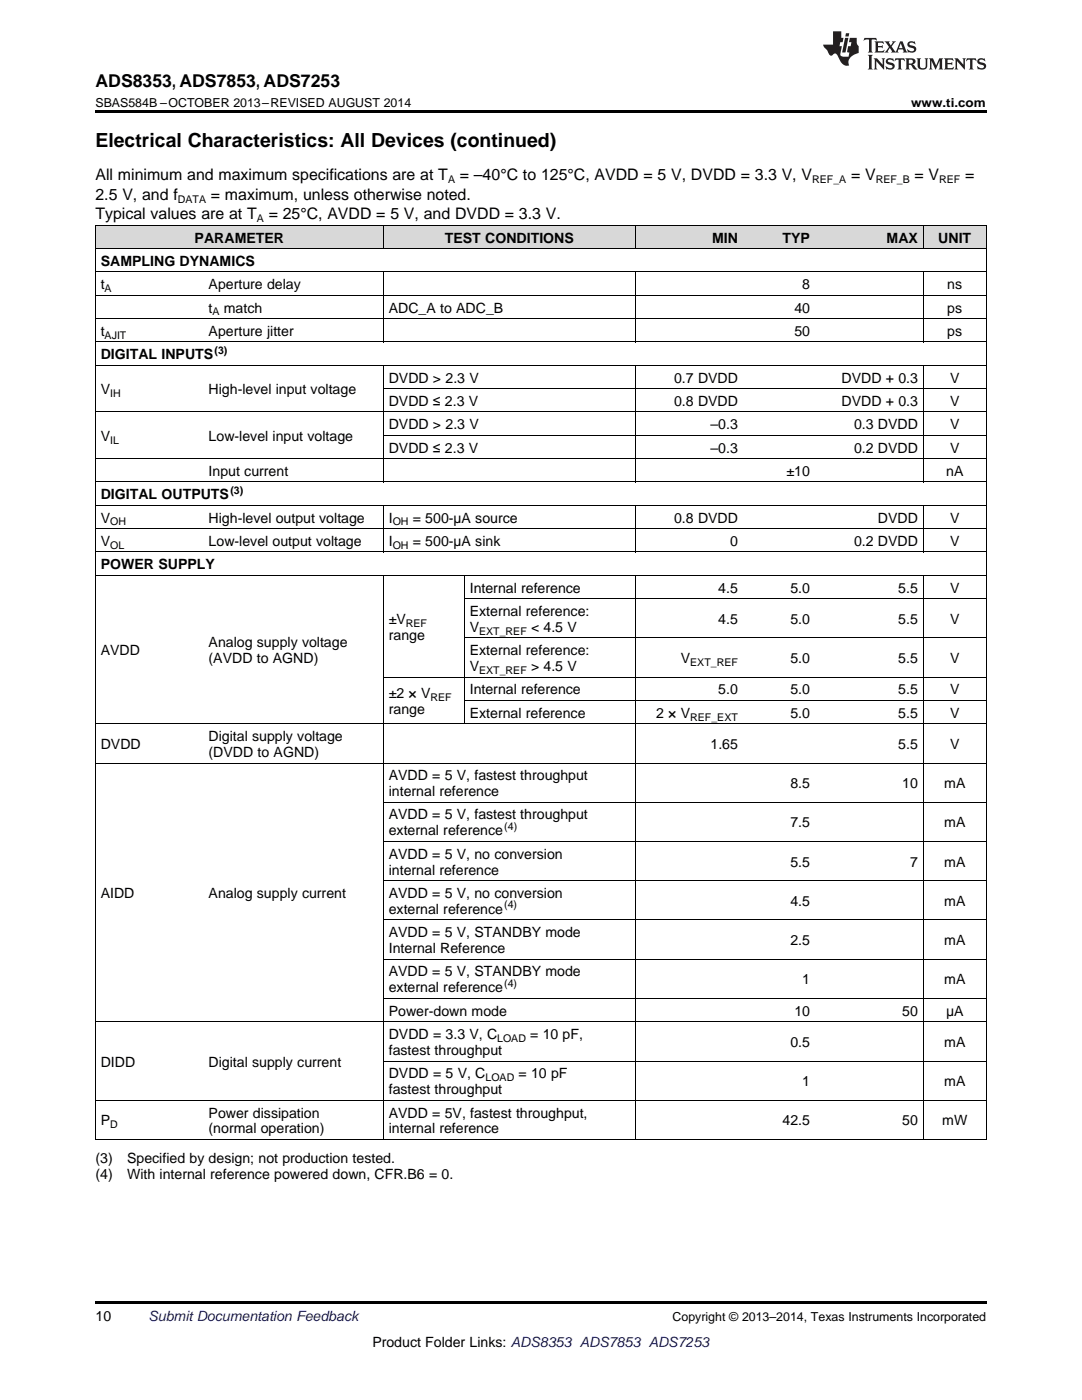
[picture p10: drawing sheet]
<svg xmlns="http://www.w3.org/2000/svg" width="216mm" height="279mm" viewBox="0 0 216 279" stroke-linecap="round" stroke-linejoin="round" font-family="sans-serif">
<defs><g id="words">
<text font-size="3.9" x="19" y="29.3">Electrical Characteristics: All Devices (continued)</text>
<text font-size="3.5" x="19" y="17.3">ADS8353, ADS7853, ADS7253</text>
<g font-size="3.2">
<text x="19" y="36">All minimum and maximum specifications are at T</text>
<text x="91.8" y="36">= –40°C to 125°C, AVDD = 5 V, DVDD = 3.3 V, V</text>
<text x="169.8" y="36">= V</text>
<text x="182.5" y="36">= V</text>
<text x="192.6" y="36">=</text>
<text x="19" y="39.9">2.5 V, and f</text>
<text x="42.1" y="39.9">= maximum, unless otherwise noted.</text>
<text x="19" y="43.7">Typical values are at T</text>
<text x="53.6" y="43.7">= 25°C, AVDD = 5 V, and DVDD = 3.3 V.</text>
</g>
<g font-size="2.8">
<text x="20.1" y="53.1">SAMPLING DYNAMICS</text>
<text x="38.8" y="48.4">PARAMETER</text>
<text x="88.8" y="48.4">TEST CONDITIONS</text>
<text x="142.1" y="48.4">MIN</text>
<text x="156.1" y="48.4">TYP</text>
<text x="176.9" y="48.4">MAX</text>
<text x="187.2" y="48.4">UNIT</text>
<text x="20.1" y="57.7">t</text>
<text x="41.6" y="57.7">Aperture delay</text>
<text x="160.1" y="57.7">8</text>
<text x="189" y="57.7">ns</text>
<text x="41.6" y="62.4">t</text>
<text x="44.7" y="62.4">match</text>
<text x="77.6" y="62.4">ADC_A to ADC_B</text>
<text x="158.5" y="62.4">40</text>
<text x="189" y="62.4">ps</text>
<text x="20.1" y="67">t</text>
<text x="20.1" y="71.7">DIGITAL INPUTS</text>
<text x="41.6" y="67">Aperture jitter</text>
<text x="158.5" y="67">50</text>
<text x="189" y="67">ps</text>
<text x="77.6" y="76.3">DVDD &gt; 2.3 V</text>
<text x="134.5" y="76.3">0.7 DVDD</text>
<text x="167.9" y="76.3">DVDD + 0.3</text>
<text x="189.6" y="76.3">V</text>
<text x="20.1" y="78.7">V</text>
<text x="41.6" y="78.7">High-level input voltage</text>
<text x="77.6" y="81">DVDD ≤ 2.3 V</text>
<text x="134.5" y="81">0.8 DVDD</text>
<text x="167.9" y="81">DVDD + 0.3</text>
<text x="189.6" y="81">V</text>
<text x="20.1" y="88">V</text>
<text x="41.6" y="88">Low-level input voltage</text>
<text x="77.6" y="85.7">DVDD &gt; 2.3 V</text>
<text x="141.8" y="85.7">–0.3</text>
<text x="170.4" y="85.7">0.3 DVDD</text>
<text x="189.6" y="85.7">V</text>
<text x="41.6" y="95">Input current</text>
<text x="77.6" y="90.3">DVDD ≤ 2.3 V</text>
<text x="141.8" y="90.3">–0.3</text>
<text x="157" y="95">±10</text>
<text x="170.4" y="90.3">0.2 DVDD</text>
<text x="188.8" y="95">nA</text>
<text x="189.6" y="90.3">V</text>
<text x="20.1" y="99.6">DIGITAL OUTPUTS</text>
<text x="20.1" y="104.3">V</text>
<text x="41.6" y="104.3">High-level output voltage</text>
<text x="77.6" y="104.3">I</text>
<text x="82.4" y="104.3">= 500-µA source</text>
<text x="134.5" y="104.3">0.8 DVDD</text>
<text x="175.2" y="104.3">DVDD</text>
<text x="189.6" y="104.3">V</text>
<text x="20.1" y="108.9">V</text>
<text x="20.1" y="113.6">POWER SUPPLY</text>
<text x="41.6" y="108.9">Low-level output voltage</text>
<text x="77.6" y="108.9">I</text>
<text x="82.4" y="108.9">= 500-µA sink</text>
<text x="145.7" y="108.9">0</text>
<text x="170.4" y="108.9">0.2 DVDD</text>
<text x="189.6" y="108.9">V</text>
<text x="93.7" y="118.3">Internal reference</text>
<text x="143.3" y="118.3">4.5</text>
<text x="157.7" y="118.3">5.0</text>
<text x="179.2" y="118.3">5.5</text>
<text x="189.6" y="118.3">V</text>
<text x="77.6" y="124.5">±V</text>
<text x="93.7" y="122.9">External reference:</text>
<text x="143.3" y="124.5">4.5</text>
<text x="157.7" y="124.5">5.0</text>
<text x="179.2" y="124.5">5.5</text>
<text x="189.6" y="124.5">V</text>
<text x="20.1" y="130.7">AVDD</text>
<text x="41.6" y="129.2">Analog supply voltage</text>
<text x="77.6" y="127.7">range</text>
<text x="93.7" y="126.1">V</text>
<text x="93.7" y="130.7">External reference:</text>
<text x="106" y="126.1">&lt; 4.5 V</text>
<text x="41.6" y="132.3">(AVDD to AGND)</text>
<text x="93.7" y="133.9">V</text>
<text x="106" y="133.9">&gt; 4.5 V</text>
<text x="135.9" y="132.3">V</text>
<text x="157.7" y="132.3">5.0</text>
<text x="179.2" y="132.3">5.5</text>
<text x="189.6" y="132.3">V</text>
<text x="77.6" y="139.3">±2 × V</text>
<text x="77.6" y="142.5">range</text>
<text x="93.7" y="138.6">Internal reference</text>
<text x="93.7" y="143.2">External reference</text>
<text x="131" y="143.2">2 × V</text>
<text x="143.3" y="138.6">5.0</text>
<text x="157.7" y="138.6">5.0</text>
<text x="157.7" y="143.2">5.0</text>
<text x="179.2" y="138.6">5.5</text>
<text x="179.2" y="143.2">5.5</text>
<text x="189.6" y="138.6">V</text>
<text x="189.6" y="143.2">V</text>
<text x="20.1" y="149.5">DVDD</text>
<text x="41.6" y="147.9">Digital supply voltage</text>
<text x="141.8" y="149.5">1.65</text>
<text x="179.2" y="149.5">5.5</text>
<text x="189.6" y="149.5">V</text>
<text x="41.6" y="151.1">(DVDD to AGND)</text>
<text x="77.6" y="155.7">AVDD = 5 V, fastest throughput</text>
<text x="77.6" y="158.9">internal reference</text>
<text x="157.7" y="157.3">8.5</text>
<text x="180" y="157.3">10</text>
<text x="188.4" y="157.3">mA</text>
<text x="77.6" y="163.5">AVDD = 5 V, fastest throughput</text>
<text x="77.6" y="166.7">external reference</text>
<text x="157.7" y="165.1">7.5</text>
<text x="188.4" y="165.1">mA</text>
<text x="77.6" y="171.4">AVDD = 5 V, no conversion</text>
<text x="157.7" y="173">5.5</text>
<text x="181.6" y="173">7</text>
<text x="188.4" y="173">mA</text>
<text x="20.1" y="179.2">AIDD</text>
<text x="41.6" y="179.2">Analog supply current</text>
<text x="77.6" y="174.6">internal reference</text>
<text x="77.6" y="179.2">AVDD = 5 V, no conversion</text>
<text x="77.6" y="182.4">external reference</text>
<text x="157.7" y="180.8">4.5</text>
<text x="188.4" y="180.8">mA</text>
<text x="77.6" y="187">AVDD = 5 V, STANDBY mode</text>
<text x="77.6" y="190.2">Internal Reference</text>
<text x="157.7" y="188.6">2.5</text>
<text x="188.4" y="188.6">mA</text>
<text x="77.6" y="194.9">AVDD = 5 V, STANDBY mode</text>
<text x="160.1" y="196.5">1</text>
<text x="188.4" y="196.5">mA</text>
<text x="77.6" y="198">external reference</text>
<text x="77.6" y="202.7">Power-down mode</text>
<text x="158.5" y="202.7">10</text>
<text x="180" y="202.7">50</text>
<text x="188.8" y="202.7">μA</text>
<text x="77.6" y="207.4">DVDD = 3.3 V, C</text>
<text x="105.8" y="207.4">= 10 pF,</text>
<text x="157.7" y="209">0.5</text>
<text x="188.4" y="209">mA</text>
<text x="20.1" y="212.9">DIDD</text>
<text x="41.6" y="212.9">Digital supply current</text>
<text x="77.6" y="210.5">fastest throughput</text>
<text x="77.6" y="215.2">DVDD = 5 V, C</text>
<text x="103.5" y="215.2">= 10 pF</text>
<text x="77.6" y="218.4">fastest throughput</text>
<text x="160.1" y="216.8">1</text>
<text x="188.4" y="216.8">mA</text>
<text x="20.1" y="224.6">P</text>
<text x="41.6" y="223">Power dissipation</text>
<text x="41.6" y="226.2">(normal operation)</text>
<text x="77.6" y="223">AVDD = 5V, fastest throughput,</text>
<text x="77.6" y="226.2">internal reference</text>
<text x="156.1" y="224.6">42.5</text>
<text x="180" y="224.6">50</text>
<text x="188" y="224.6">mW</text>
<text x="19" y="232.1">(3)</text>
<text x="25.4" y="232.1">Specified by design; not production tested.</text>
<text x="19" y="235.2">(4)</text>
<text x="25.4" y="235.2">With internal reference powered down, CFR.B6 = 0.</text>
<text x="19" y="263.6">10</text>
<text x="74.3" y="268.9">Product Folder Links: ADS8353 ADS7853 ADS7253</text>
</g>
<text font-size="2.8" fill="#0000c8" x="29.6" y="263.6">Submit Documentation Feedback</text>
<g font-size="2.5">
<text x="19" y="21.4">SBAS584B –OCTOBER 2013–REVISED AUGUST 2014</text>
<text x="181.8" y="21.4">www.ti.com</text>
<text x="134.2" y="263.6">Copyright © 2013–2014, Texas Instruments Incorporated</text>
</g>
<g font-size="2.1">
<text x="35.5" y="40.5">DATA</text>
<text x="89.4" y="36.6">A</text>
<text x="162.1" y="36.6">REF_A</text>
<text x="174.7" y="36.6">REF_B</text>
<text x="187.4" y="36.6">REF</text>
<text x="51.3" y="44.4">A</text>
<text x="20.9" y="58.3">A</text>
<text x="42.4" y="62.9">A</text>
<text x="20.9" y="67.6">AJIT</text>
<text x="42.8" y="70.6">(3)</text>
<text x="22" y="79.2">IH</text>
<text x="22" y="88.5">IL</text>
<text x="46" y="98.5">(3)</text>
<text x="22" y="104.8">OH</text>
<text x="78.4" y="104.8">OH</text>
<text x="22" y="109.5">OL</text>
<text x="78.4" y="109.5">OH</text>
<text x="81" y="125.1">REF</text>
<text x="95.6" y="126.6">EXT_REF</text>
<text x="95.6" y="134.5">EXT_REF</text>
<text x="137.7" y="132.9">EXT_REF</text>
<text x="85.9" y="139.9">REF</text>
<text x="137.7" y="143.8">REF_EXT</text>
<text x="100.6" y="165.6">(4)</text>
<text x="100.6" y="181.3">(4)</text>
<text x="100.6" y="196.9">(4)</text>
<text x="99.2" y="207.9">LOAD</text>
<text x="96.9" y="215.8">LOAD</text>
<text x="22" y="225.2">D</text>
</g>
</g></defs>
<g fill="#d8d8d8">
<path d="M19 45h21.6v4.7h-21.6z"/>
<path d="M40.6 45h35.9v4.7h-35.9z"/>
<path d="M76.5 45h16.2v4.7h-16.2z"/>
<path d="M92.7 45h34.1v4.7h-34.1z"/>
<path d="M126.8 45h21.5v4.7h-21.5z"/>
<path d="M148.3 45h14.4v4.7h-14.4z"/>
<path d="M162.7 45h21.6v4.7h-21.6z"/>
<path d="M184.3 45h12.5v4.7h-12.5z"/>
</g>
<path d="M19 22h177.8v.5h-177.8zM19 259.7h177.8v.5h-177.8z" fill="#000"/>
<g fill="none" stroke="#000" stroke-width=".2">
<path d="M19 58.9h177.8M19 54.3h177.8M19 49.6h177.8M19 45h177.8M19.1 45v182.5M76.5 45v4.7M76.5 54.3v14M126.7 45v4.7M126.7 54.3v14M184.2 45v4.7M184.2 54.3v14M196.8 45v182.5"/>
<path d="M19 72.9h177.8M19 68.2h177.8M19 63.6h177.8M76.5 73v23.2M76.5 77.6h120.3M126.7 73v23.2M184.2 73v23.2M19 96.2h177.8M19 91.5h177.8M19 82.2h177.8M76.5 86.9h120.3M19 114.8h177.8"/>
<path d="M19 110.2h177.8M19 105.5h177.8M19 100.8h177.8M76.5 100.9v9.3M76.5 114.9v112.6M92.6 114.9v29.6M92.7 119.5h104.1M126.7 100.9v9.3M126.7 114.9v112.6M184.2 100.9v9.3M184.2 114.9v112.6M76.5 135.1h120.3"/>
<path d="M92.7 139.8h104.1M92.7 127.3h104.1M19 152.3h177.8M19 144.4h177.8M76.5 175.8h120.3M76.5 167.9h120.3M76.5 160.1h120.3M76.5 199.3h120.3M76.5 191.4h120.3M76.5 183.6h120.3M19 219.6h177.8M19 203.9h177.8"/>
<path d="M76.5 211.8h120.3M19 227.4h177.8"/>
</g>
<g fill="#231f20">
<path d="M172.5 7.6l-.1 .5 .4-.2h.6v.1v2.1l-.2 .4h.9l-.2-.4v-2.1l.1-.1h.5l.5 .2-.2-.5zM174.5 8.3l.2 .3v1.5l-.2 .4h1.8l.2-.6a1.04 1.04 0 0 1-1.3 .2v-.7h.6l.3 .2v-.6l-.3 .2h-.6v-.6l.8-.1 .4 .3-.2-.5zM176.5 8.3l.9 1.1-.9 1.1h.8l-.2-.2 .4-.7 .5 .7-.2 .2h1.5l-.2-.2 .2-.4h.9l.1 .4-.2 .2h1l-.3-.3-.7-1.9h-.5l-.9 2-.8-1 .9-1h-.8l.1 .3-.4 .5-.3-.6 .1-.2zM179.7 8.6l.4 1h-.7zM181.3 8.4a.63 .63 0 0 0-.2 .7 .63 .63 0 0 0 .6 .4l.6 .2 .1 .2a.75 .75 0 0 1-.7 .4 .75 .75 0 0 1-.6-.5l.1 .7 .1-.1a1.11 1.11 0 0 0 1.5-.6 1.13 1.13 0 0 0-1.2-.8l-.1-.4a1.04 1.04 0 0 1 1.2 .2l-.2-.5-.2 .1-.4-.2zM173.2 10.9l.2 .4v2.2l-.2 .4h1l-.3-.4v-2.2l.3-.4zM174.3 11.6l.3 .4v1.5l-.3 .4h.8l-.2-.4v-1.3l1.5 1.7v-1.9l.2-.4h-.7l.2 .4v.9l-1.1-1.3zM177 11.8a.62 .62 0 0 0-.2 .7 .62 .62 0 0 0 .6 .4l.6 .1 .1 .3a.76 .76 0 0 1-.7 .3 .76 .76 0 0 1-.7-.4l.2 .7 .1-.1a1.11 1.11 0 0 0 1.5-.6 1.13 1.13 0 0 0-1.2-.8l-.1-.4a1.04 1.04 0 0 1 1.2 .2l-.2-.6-.2 .1-.5-.1zM178.7 11.6l-.2 .6a.61 .61 0 0 1 .8-.3v1.6l-.2 .4h.9l-.2-.4v-1.6a.63 .63 0 0 1 .7 .3l-.1-.6zM180.6 11.6l.3 .4v1.5l-.3 .4h1l-.2-.2-.1-.8 .6 .2a.76 .76 0 0 0 1.2 .7l-1-1a.58 .58 0 0 0 .6-.5 .58 .58 0 0 0-.5-.6zM181.4 11.9h.1a.45 .45 0 0 1 .5 .1 .45 .45 0 0 1 .1 .5l-.8 .2zM182.9 11.6l.2 .2a2.17 2.17 0 0 0 .3 1.9 .99 .99 0 0 0 1.6-.6v-1.1l.2-.4h-.7l.2 .2a1.92 1.92 0 0 1-.2 1.8 .6 .6 0 0 1-.9-.5v-1.1l.2-.4zM185.4 11.6l.2 .4v1.5l-.2 .4h.7l-.2-.4v-1.4l.8 1.8 .8-1.8v1.4l-.2 .4h.9l-.2-.4v-1.5l.2-.4h-.8l-.6 1.5-.6-1.5zM188.4 11.6l.2 .4v1.5l-.2 .4h1.8l.1-.6a1.04 1.04 0 0 1-1.2 .1v-.6h.5l.4 .2v-.6l-.4 .2h-.5v-.7h.8l.3 .3-.1-.6zM190.5 11.6l.2 .4v1.5l-.2 .4h.7l-.2-.4v-1.3l1.5 1.7v-1.9l.2-.4h-.7l.2 .4v.9l-1.1-1.3zM192.9 11.6l-.1 .6a.61 .61 0 0 1 .7-.3l.1 1.6-.3 .4h1l-.3-.4 .1-1.6a.63 .63 0 0 1 .7 .3l-.1-.6zM195.2 11.8a.62 .62 0 0 0-.2 .7 .62 .62 0 0 0 .6 .4l.6 .1 .1 .3a.76 .76 0 0 1-.7 .3 .76 .76 0 0 1-.6-.4l.1 .7 .1-.1a1.11 1.11 0 0 0 1.6-.6 1.13 1.13 0 0 0-1.3-.8l-.1-.4a1.04 1.04 0 0 1 1.2 .2l-.1-.6-.2 .1-.5-.1z"/>
<path d="M166.2 6.3v2.6h-1.9v.4l.8 .9a.91 .91 0 0 0 1 .8 .56 .56 0 0 1 .5-.3 .56 .56 0 0 1 .5 .3l.4 .8a1.53 1.53 0 0 0 1.9 1.2 1.54 1.54 0 0 1 1-2.1l.9-.3v-1.4a1.52 1.52 0 0 1-.4-1.6h-1.3l-.2 .8h.5l-.2 .8h-.5l-.1 1v.2l.4 .1-.2 .8a1.93 1.93 0 0 1-1.6-.3l.3-1.8h-.5l.2-.8h.4l.2-.8h-.4v-1.3zM168.6 7.6l-.6 2.9h.7l.6-2.9zM168.8 6.6l-.1 .7h.6l.2-.7z"/>
</g>
<use href="#words"/>
</svg>
